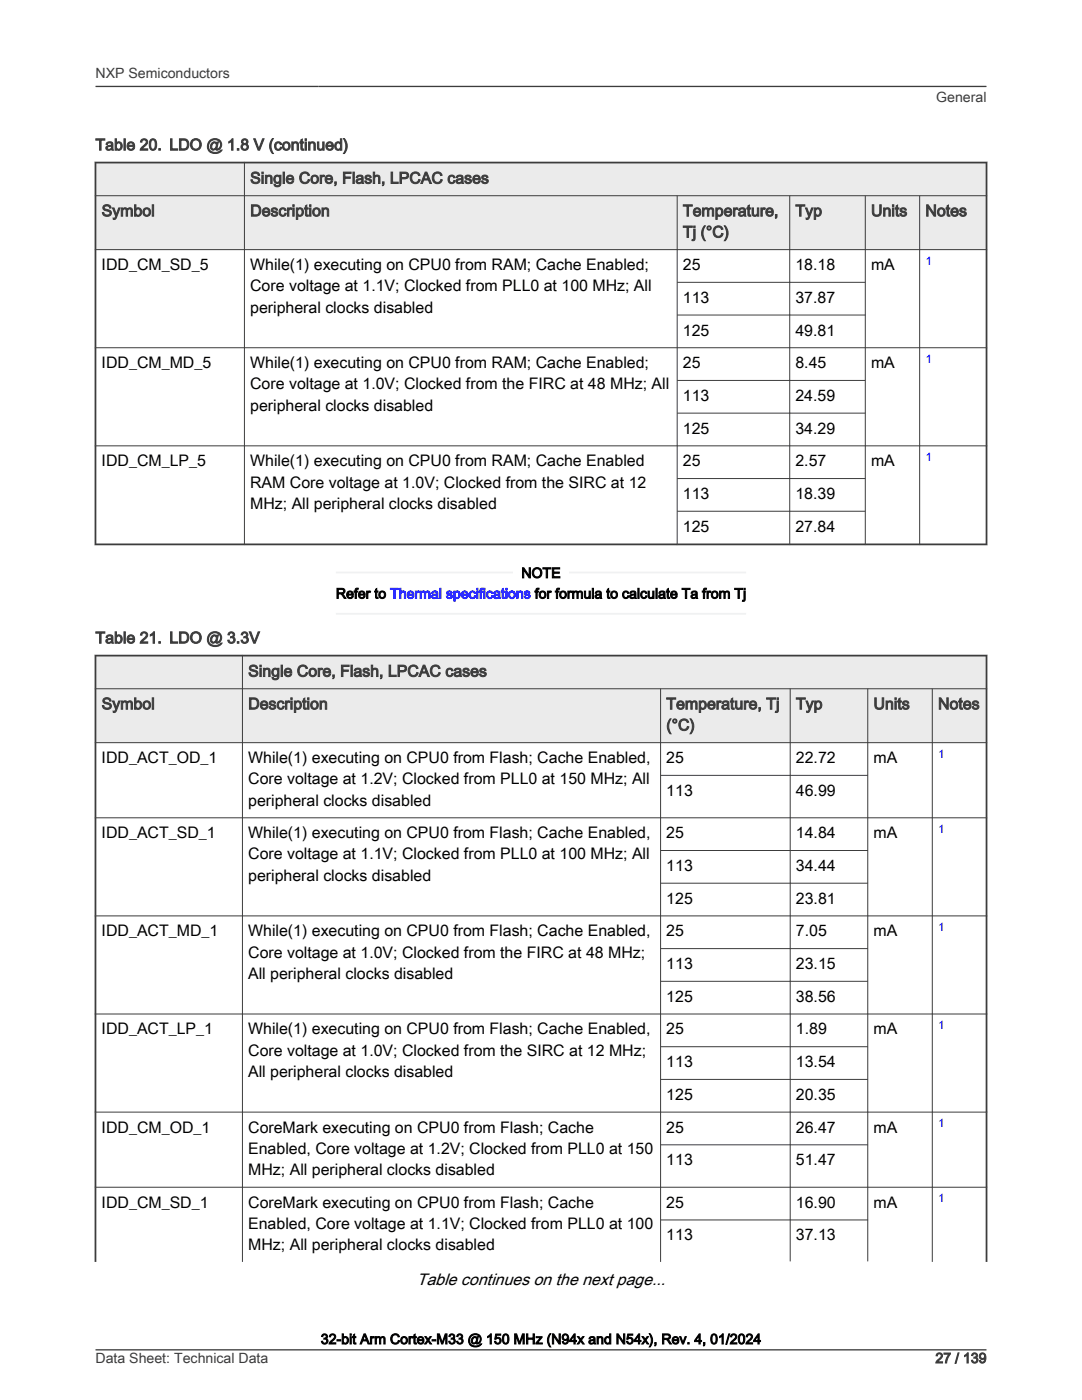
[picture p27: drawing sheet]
<svg xmlns="http://www.w3.org/2000/svg" width="216mm" height="279mm" viewBox="0 0 216 279" stroke-linecap="round" stroke-linejoin="round" font-family="sans-serif">
<defs><g id="words">
<text font-size="3.3" x="83.2" y="256.5">Table continues on the next page...</text>
<g font-size="3.2" fill="#3c3c3c">
<text x="19" y="30">Table 20. LDO @ 1.8 V (continued)</text>
<text x="49.9" y="36.6">Single Core, Flash, LPCAC cases</text>
<text x="20.3" y="43.1">Symbol</text>
<text x="49.9" y="43.1">Description</text>
<text x="136.3" y="43.1">Temperature,</text>
<text x="136.3" y="47.4">Tj (°C)</text>
<text x="158.7" y="43.1">Typ</text>
<text x="173.8" y="43.1">Units</text>
<text x="184.7" y="43.1">Notes</text>
<text x="19.1" y="128.4">Table 21. LDO @ 3.3V</text>
<text x="49.5" y="135">Single Core, Flash, LPCAC cases</text>
<text x="20.3" y="141.5">Symbol</text>
<text x="49.5" y="141.5">Description</text>
<text x="133" y="141.5">Temperature, Tj</text>
<text x="158.8" y="141.5">Typ</text>
<text x="174.3" y="141.5">Units</text>
<text x="187.2" y="141.5">Notes</text>
<text x="133" y="145.8">(°C)</text>
</g>
<g font-size="3.2">
<text x="20.3" y="53.9">IDD_CM_SD_5</text>
<text x="49.9" y="53.9">While(1) executing on CPU0 from RAM; Cache Enabled;</text>
<text x="136.3" y="53.9">25</text>
<text x="158.7" y="53.9">18.18</text>
<text x="173.8" y="53.9">mA</text>
<text x="49.9" y="58.1">Core voltage at 1.1V; Clocked from PLL0 at 100 MHz; All</text>
<text x="49.9" y="62.4">peripheral clocks disabled</text>
<text x="136.3" y="60.4">113</text>
<text x="158.7" y="60.4">37.87</text>
<text x="136.3" y="67">125</text>
<text x="158.7" y="67">49.81</text>
<text x="20.3" y="73.5">IDD_CM_MD_5</text>
<text x="49.9" y="73.5">While(1) executing on CPU0 from RAM; Cache Enabled;</text>
<text x="49.9" y="77.7">Core voltage at 1.0V; Clocked from the FIRC at 48 MHz; All</text>
<text x="136.3" y="73.5">25</text>
<text x="158.7" y="73.5">8.45</text>
<text x="173.8" y="73.5">mA</text>
<text x="49.9" y="82">peripheral clocks disabled</text>
<text x="136.3" y="80">113</text>
<text x="158.7" y="80">24.59</text>
<text x="136.3" y="86.5">125</text>
<text x="158.7" y="86.5">34.29</text>
<text x="20.3" y="93.1">IDD_CM_LP_5</text>
<text x="49.9" y="93.1">While(1) executing on CPU0 from RAM; Cache Enabled</text>
<text x="136.3" y="93.1">25</text>
<text x="158.7" y="93.1">2.57</text>
<text x="173.8" y="93.1">mA</text>
<text x="49.9" y="97.3">RAM Core voltage at 1.0V; Clocked from the SIRC at 12</text>
<text x="49.9" y="101.5">MHz; All peripheral clocks disabled</text>
<text x="136.3" y="99.6">113</text>
<text x="158.7" y="99.6">18.39</text>
<text x="136.3" y="106.1">125</text>
<text x="158.7" y="106.1">27.84</text>
<text x="20.3" y="152.3">IDD_ACT_OD_1</text>
<text x="49.5" y="152.3">While(1) executing on CPU0 from Flash; Cache Enabled,</text>
<text x="133" y="152.3">25</text>
<text x="158.8" y="152.3">22.72</text>
<text x="174.3" y="152.3">mA</text>
<text x="49.5" y="156.5">Core voltage at 1.2V; Clocked from PLL0 at 150 MHz; All</text>
<text x="49.5" y="160.8">peripheral clocks disabled</text>
<text x="133" y="158.8">113</text>
<text x="158.8" y="158.8">46.99</text>
<text x="20.3" y="167.3">IDD_ACT_SD_1</text>
<text x="49.5" y="167.3">While(1) executing on CPU0 from Flash; Cache Enabled,</text>
<text x="133" y="167.3">25</text>
<text x="158.8" y="167.3">14.84</text>
<text x="174.3" y="167.3">mA</text>
<text x="49.5" y="171.5">Core voltage at 1.1V; Clocked from PLL0 at 100 MHz; All</text>
<text x="133" y="173.8">113</text>
<text x="158.8" y="173.8">34.44</text>
<text x="49.5" y="175.8">peripheral clocks disabled</text>
<text x="133" y="180.3">125</text>
<text x="158.8" y="180.3">23.81</text>
<text x="20.3" y="186.9">IDD_ACT_MD_1</text>
<text x="49.5" y="186.9">While(1) executing on CPU0 from Flash; Cache Enabled,</text>
<text x="49.5" y="191.1">Core voltage at 1.0V; Clocked from the FIRC at 48 MHz;</text>
<text x="133" y="186.9">25</text>
<text x="158.8" y="186.9">7.05</text>
<text x="174.3" y="186.9">mA</text>
<text x="49.5" y="195.3">All peripheral clocks disabled</text>
<text x="133" y="193.4">113</text>
<text x="158.8" y="193.4">23.15</text>
<text x="133" y="199.9">125</text>
<text x="158.8" y="199.9">38.56</text>
<text x="20.3" y="206.5">IDD_ACT_LP_1</text>
<text x="49.5" y="206.5">While(1) executing on CPU0 from Flash; Cache Enabled,</text>
<text x="133" y="206.5">25</text>
<text x="158.8" y="206.5">1.89</text>
<text x="174.3" y="206.5">mA</text>
<text x="49.5" y="210.7">Core voltage at 1.0V; Clocked from the SIRC at 12 MHz;</text>
<text x="49.5" y="214.9">All peripheral clocks disabled</text>
<text x="133" y="213">113</text>
<text x="158.8" y="213">13.54</text>
<text x="133" y="219.5">125</text>
<text x="158.8" y="219.5">20.35</text>
<text x="20.3" y="226">IDD_CM_OD_1</text>
<text x="49.5" y="226">CoreMark executing on CPU0 from Flash; Cache</text>
<text x="133" y="226">25</text>
<text x="158.8" y="226">26.47</text>
<text x="174.3" y="226">mA</text>
<text x="49.5" y="230.3">Enabled, Core voltage at 1.2V; Clocked from PLL0 at 150</text>
<text x="133" y="232.6">113</text>
<text x="158.8" y="232.6">51.47</text>
<text x="49.5" y="234.5">MHz; All peripheral clocks disabled</text>
<text x="20.3" y="241">IDD_CM_SD_1</text>
<text x="49.5" y="241">CoreMark executing on CPU0 from Flash; Cache</text>
<text x="49.5" y="245.3">Enabled, Core voltage at 1.1V; Clocked from PLL0 at 100</text>
<text x="133" y="241">25</text>
<text x="158.8" y="241">16.90</text>
<text x="174.3" y="241">mA</text>
<text x="49.5" y="249.5">MHz; All peripheral clocks disabled</text>
<text x="133" y="247.6">113</text>
<text x="158.8" y="247.6">37.13</text>
</g>
<g font-size="2.8" fill="#3c3c3c">
<text x="19.1" y="15.6">NXP Semiconductors</text>
<text x="186.8" y="20.4">General</text>
<text x="19.1" y="272">Data Sheet: Technical Data</text>
<text x="186.7" y="272">27 / 139</text>
</g>
<g font-size="2.8">
<text x="67" y="119.4">Refer to Thermal specifications for formula to calculate Ta from Tj</text>
<text x="104" y="115.3">NOTE</text>
<text x="64" y="268.2">32-bit Arm Cortex-M33 @ 150 MHz (N94x and N54x), Rev. 4, 01/2024</text>
</g>
<g font-size="2.4" fill="#00f">
<text x="184.7" y="52.8">1</text>
<text x="184.7" y="72.4">1</text>
<text x="184.7" y="92">1</text>
<text x="187.2" y="151.2">1</text>
<text x="187.2" y="166.2">1</text>
<text x="187.2" y="185.8">1</text>
<text x="187.2" y="205.4">1</text>
<text x="187.2" y="225">1</text>
<text x="187.2" y="240">1</text>
</g>
</g></defs>
<g fill="#ebebeb">
<path d="M19 32.4h177.8v6.7h-177.8z" fill-rule="evenodd"/>
<path d="M19 39.1h177.8v10.7h-177.8z" fill-rule="evenodd"/>
</g>
<path d="M18.9 32.4h178.1M19 32.3v76.5M196.9 32.3l-.1 76.5M18.9 108.6h178.1" fill="none" stroke="#3c3c3c" stroke-width=".35"/>
<g fill="none" stroke="#3c3c3c" stroke-width=".2">
<path d="M18.9 39.1h178.1M48.8 32.3v76.5M135.1 39v69.8M157.6 39v69.8M172.7 39v69.8M183.5 39v69.8M18.9 49.8h178.1M135.1 56.3h37.6M18.9 69.4h178.1M135.1 62.9h37.6M135.1 75.9h37.6M18.9 89h178.1"/>
<path d="M135.1 82.5h37.6M135.1 95.5h37.6M135.1 102h37.6"/>
</g>
<path d="M67 114.3h81.9" fill="none" stroke="#eef1f3" stroke-width=".35"/>
<path d="M102.5 113.2h10.9v2.8h-10.9z" fill-rule="evenodd" fill="#fff"/>
<path d="M67 122.5h81.9" fill="none" stroke="#eef1f3" stroke-width=".35"/>
<g fill="#ebebeb">
<path d="M19.1 130.8h177.8v6.7h-177.8z" fill-rule="evenodd"/>
<path d="M19.1 137.5h177.8v10.7h-177.8z" fill-rule="evenodd"/>
</g>
<path d="M18.9 130.8h178.1M19.1 130.7v121.1M196.9 130.7v121.1" fill="none" stroke="#3c3c3c" stroke-width=".35"/>
<g fill="none" stroke="#3c3c3c" stroke-width=".2">
<path d="M18.9 137.5h178.1M48.4 130.7v121.1M131.8 137.4v114.4M157.7 137.4v114.4M173.2 137.4v114.4M186 137.4v114.4M18.9 148.2h178.1M131.8 154.7h41.4M18.9 163.2h178.1M131.8 169.7h41.4M131.8 176.3h41.4M18.9 182.8h178.1"/>
<path d="M131.8 189.3h41.4M131.8 195.8h41.4M18.9 202.4h178.1M131.8 208.9h41.4M131.8 215.4h41.4M18.9 221.9h178.1M18.9 236.9h178.1M131.8 228.5h41.4M131.8 243.5h41.4"/>
</g>
<path d="M19.1 17.3h177.8M19.1 269.4h177.8" fill="none" stroke="#3c3c3c" stroke-width=".26"/>
<use href="#words"/>
</svg>
